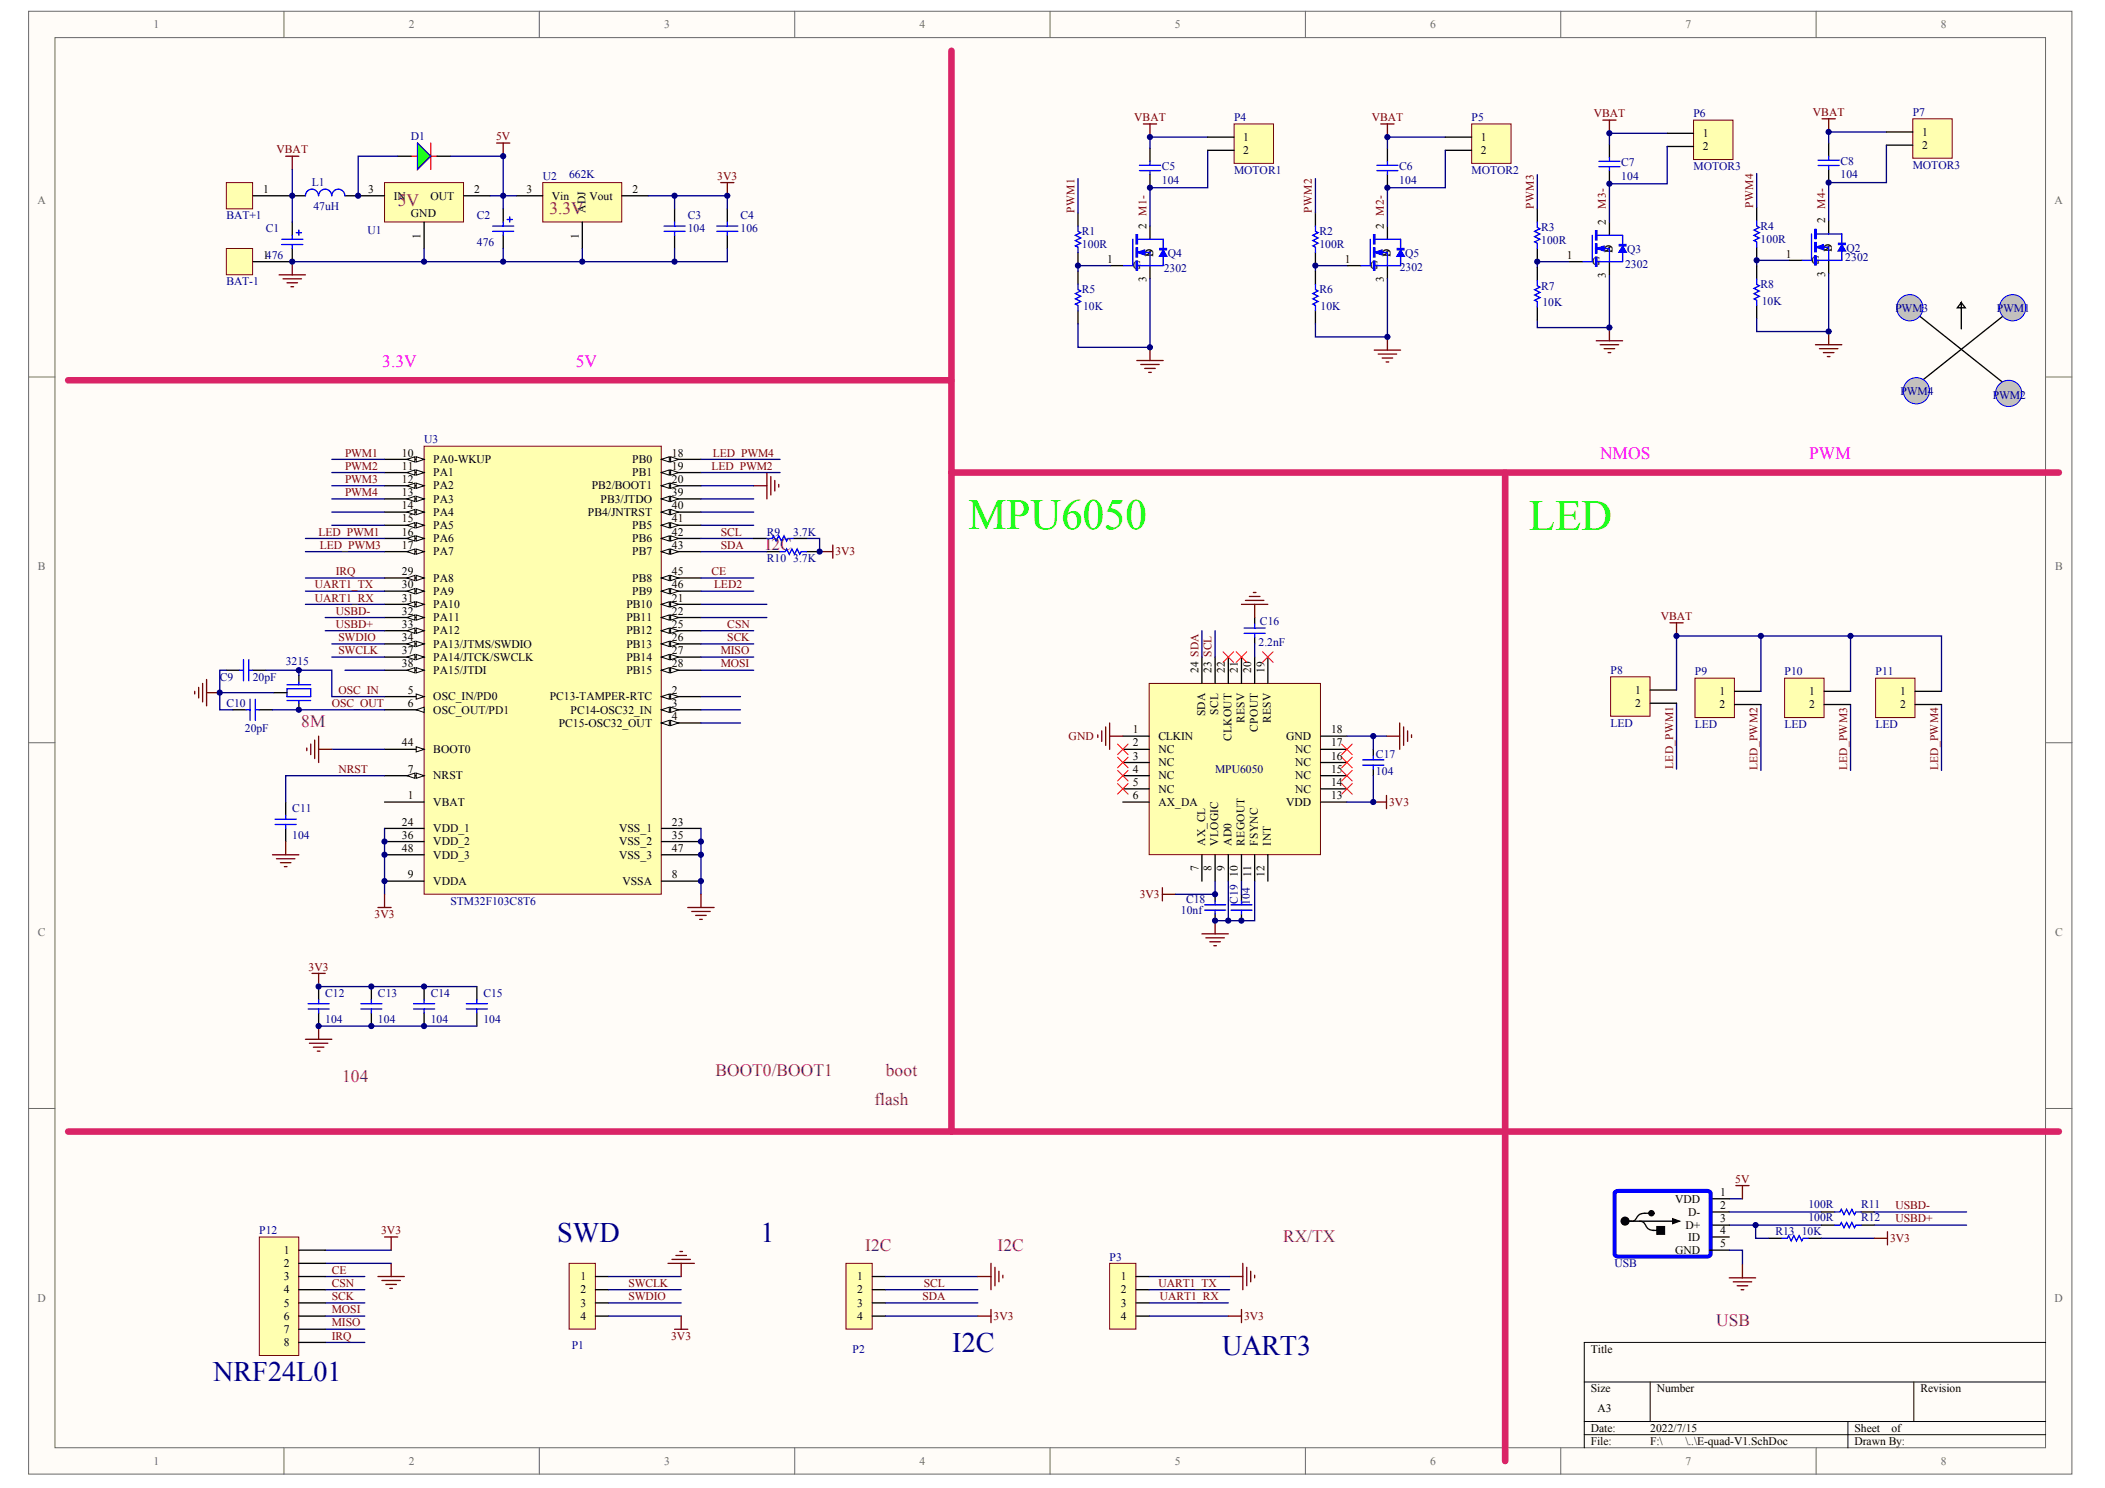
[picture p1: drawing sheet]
<svg xmlns="http://www.w3.org/2000/svg" width="297mm" height="210mm" viewBox="0 0 297 210" stroke-linecap="round" stroke-linejoin="round" font-family="sans-serif">
<defs><g id="words">
<g font-size="6" fill="#0f0">
<text x="136.7" y="74.6">MPU6050</text>
<text x="215.7" y="74.8">LED</text>
</g>
<g font-size="4" fill="#000080">
<text x="78.6" y="175.3">SWD</text>
<text x="107.3" y="175.3">1</text>
<text x="134.4" y="190.7">I2C</text>
<text x="172.5" y="191.1">UART3</text>
<text x="30.1" y="194.8">NRF24L01</text>
</g>
<g font-size="2.5" fill="#800080">
<text x="56.1" y="29.1">5V</text>
<text x="77.5" y="30.2">3.3V</text>
<text x="108" y="77.6">I2C</text>
<text x="42.5" y="102.5">8M</text>
<text x="48.3" y="152.7">104</text>
<text x="101" y="151.8">BOOT0/BOOT1</text>
<text x="123.4" y="155.9">flash</text>
<text x="125" y="151.8">boot</text>
<text x="122.1" y="176.5">I2C</text>
<text x="140.8" y="176.5">I2C</text>
<text x="181.1" y="175.2">RX/TX</text>
<text x="242.2" y="187.1">USB</text>
</g>
<g font-size="2.5" fill="#f0f">
<text x="53.9" y="51.7">3.3V</text>
<text x="81.2" y="51.7">5V</text>
<text x="225.8" y="64.8">NMOS</text>
<text x="255.3" y="64.8">PWM</text>
</g>
<g font-size="1.6" fill="#696969">
<text x="21.7" y="4">1</text>
<text x="57.7" y="4">2</text>
<text x="93.7" y="4">3</text>
<text x="129.8" y="4">4</text>
<text x="165.8" y="4">5</text>
<text x="201.8" y="4">6</text>
<text x="237.9" y="4">7</text>
<text x="273.9" y="4">8</text>
<text x="5.3" y="28.8">A</text>
<text x="289.9" y="28.8">A</text>
<text x="5.4" y="80.4">B</text>
<text x="290" y="80.4">B</text>
<text x="5.4" y="132">C</text>
<text x="290" y="132">C</text>
<text x="5.3" y="183.6">D</text>
<text x="289.9" y="183.6">D</text>
<text x="21.7" y="206.6">1</text>
<text x="57.7" y="206.6">2</text>
<text x="93.7" y="206.6">3</text>
<text x="129.8" y="206.6">4</text>
<text x="165.8" y="206.6">5</text>
<text x="201.8" y="206.6">6</text>
<text x="237.9" y="206.6">7</text>
<text x="273.9" y="206.6">8</text>
</g>
<g font-size="1.6" fill="#800000">
<text x="160.1" y="17.1">VBAT</text>
<text x="193.6" y="17.1">VBAT</text>
<text x="224.9" y="16.5">VBAT</text>
<text x="255.8" y="16.4">VBAT</text>
<text x="39" y="21.6">VBAT</text>
<text x="70" y="19.8">5V</text>
<text x="101.2" y="25.4">3V3</text>
<text x="216.4" y="29.5" transform="rotate(-90 216.4 29.5)">PWM3</text>
<text x="226.6" y="29.5" transform="rotate(-90 226.6 29.5)">M3-</text>
<text x="247.4" y="29.3" transform="rotate(-90 247.4 29.3)">PWM4</text>
<text x="257.6" y="29.5" transform="rotate(-90 257.6 29.5)">M4-</text>
<text x="151.6" y="30" transform="rotate(-90 151.6 30)">PWM1</text>
<text x="185.1" y="30" transform="rotate(-90 185.1 30)">PWM2</text>
<text x="48.7" y="64.4">PWM1</text>
<text x="100.6" y="64.4">LED_PWM4</text>
<text x="48.7" y="66.3">PWM2</text>
<text x="48.7" y="68.1">PWM3</text>
<text x="48.7" y="70">PWM4</text>
<text x="100.4" y="66.3">LED_PWM2</text>
<text x="45" y="75.6">LED_PWM1</text>
<text x="45.1" y="77.4">LED_PWM3</text>
<text x="101.7" y="77.4">SDA</text>
<text x="101.7" y="75.6">SCL</text>
<text x="44.4" y="83">UART1_TX</text>
<text x="47.4" y="81.1">IRQ</text>
<text x="100.4" y="81.1">CE</text>
<text x="100.8" y="83">LED2</text>
<text x="117.9" y="78.3">3V3</text>
<text x="44.4" y="84.9">UART1_RX</text>
<text x="47.4" y="88.6">USBD+</text>
<text x="47.4" y="86.7">USBD-</text>
<text x="102.6" y="88.6">CSN</text>
<text x="234.4" y="87.5">VBAT</text>
<text x="47.8" y="92.3">SWCLK</text>
<text x="47.8" y="90.4">SWDIO</text>
<text x="101.7" y="94.1">MOSI</text>
<text x="101.7" y="92.3">MISO</text>
<text x="102.6" y="90.4">SCK</text>
<text x="46.8" y="99.7">OSC_OUT</text>
<text x="47.8" y="97.9">OSC_IN</text>
<text x="150.8" y="104.4">GND</text>
<text x="47.8" y="109">NRST</text>
<text x="196" y="113.7">3V3</text>
<text x="236.1" y="108.5" transform="rotate(-90 236.1 108.5)">LED_PWM1</text>
<text x="248" y="108.7" transform="rotate(-90 248 108.7)">LED_PWM2</text>
<text x="260.6" y="108.7" transform="rotate(-90 260.6 108.7)">LED_PWM3</text>
<text x="273.5" y="108.7" transform="rotate(-90 273.5 108.7)">LED_PWM4</text>
<text x="52.9" y="129.5">3V3</text>
<text x="160.8" y="126.7">3V3</text>
<text x="43.5" y="136.9">3V3</text>
<text x="244.9" y="166.8">5V</text>
<text x="267.5" y="170.6">USBD-</text>
<text x="267.5" y="172.4">USBD+</text>
<text x="46.8" y="179.7">CE</text>
<text x="53.8" y="174.1">3V3</text>
<text x="266.7" y="175.2">3V3</text>
<text x="46.8" y="181.5">CSN</text>
<text x="46.8" y="183.4">SCK</text>
<text x="46.8" y="185.2">MOSI</text>
<text x="88.7" y="181.5">SWCLK</text>
<text x="88.7" y="183.4">SWDIO</text>
<text x="130.2" y="183.4">SDA</text>
<text x="130.4" y="181.5">SCL</text>
<text x="163.5" y="181.5">UART1_TX</text>
<text x="163.7" y="183.4">UART1_RX</text>
<text x="46.8" y="187.1">MISO</text>
<text x="46.8" y="189">IRQ</text>
<text x="94.7" y="189">3V3</text>
<text x="140.2" y="186.2">3V3</text>
<text x="175.6" y="186.2">3V3</text>
</g>
<g font-size="1.6" fill="#000080">
<text x="174.1" y="17.1">P4</text>
<text x="207.7" y="17.1">P5</text>
<text x="239" y="16.5">P6</text>
<text x="269.9" y="16.4">P7</text>
<text x="58" y="19.8">D1</text>
<text x="228.8" y="23.5">C7</text>
<text x="239" y="24">MOTOR3</text>
<text x="259.7" y="23.3">C8</text>
<text x="269.9" y="23.8">MOTOR3</text>
<text x="44" y="26.2">L1</text>
<text x="44.2" y="29.6">47uH</text>
<text x="76.6" y="25.4">U2</text>
<text x="80.3" y="25.2">662K</text>
<text x="163.9" y="25.9">104</text>
<text x="163.9" y="24">C5</text>
<text x="174.1" y="24.5">MOTOR1</text>
<text x="197.5" y="25.9">104</text>
<text x="197.5" y="24">C6</text>
<text x="207.7" y="24.5">MOTOR2</text>
<text x="228.8" y="25.3">104</text>
<text x="259.7" y="25.2">104</text>
<text x="31.9" y="30.9">BAT+1</text>
<text x="37.5" y="32.8">C1</text>
<text x="51.8" y="33">U1</text>
<text x="67.3" y="34.7">476</text>
<text x="67.3" y="30.9">C2</text>
<text x="97.1" y="32.8">104</text>
<text x="97.1" y="30.9">C3</text>
<text x="104.5" y="32.8">106</text>
<text x="104.5" y="30.9">C4</text>
<text x="152.7" y="35">100R</text>
<text x="152.7" y="33.2">R1</text>
<text x="186.2" y="35">100R</text>
<text x="186.2" y="33.2">R2</text>
<text x="217.5" y="34.5">100R</text>
<text x="217.5" y="32.6">R3</text>
<text x="229.6" y="35.7">Q3</text>
<text x="248.4" y="34.3">100R</text>
<text x="248.4" y="32.4">R4</text>
<text x="260.6" y="35.5">Q2</text>
<text x="31.9" y="40.2">BAT-1</text>
<text x="152.7" y="41.4">R5</text>
<text x="164.2" y="38.4">2302</text>
<text x="164.8" y="36.2">Q4</text>
<text x="186.2" y="41.4">R6</text>
<text x="197.5" y="38.2">2302</text>
<text x="198.3" y="36.2">Q5</text>
<text x="217.5" y="40.8">R7</text>
<text x="229.3" y="37.8">2302</text>
<text x="248.4" y="40.7">R8</text>
<text x="260.4" y="36.9">2302</text>
<text x="152.8" y="43.7">10K</text>
<text x="186.3" y="43.7">10K</text>
<text x="217.7" y="43.2">10K</text>
<text x="248.6" y="43">10K</text>
<text x="267.5" y="43.9">PWM3</text>
<text x="281.8" y="43.9">PWM1</text>
<text x="268.2" y="55.7">PWM4</text>
<text x="281.2" y="56.2">PWM2</text>
<text x="59.8" y="62.5">U3</text>
<text x="108.2" y="75.6">R9</text>
<text x="111.9" y="75.6">3.7K</text>
<text x="108.2" y="79.3">R10</text>
<text x="111.9" y="79.3">3.7K</text>
<text x="177.8" y="88.2">C16</text>
<text x="40.3" y="93.8">3215</text>
<text x="177.6" y="91.2">2.2nF</text>
<text x="227.3" y="95.1">P8</text>
<text x="239.2" y="95.3">P9</text>
<text x="251.8" y="95.3">P10</text>
<text x="264.7" y="95.3">P11</text>
<text x="31" y="96">C9</text>
<text x="31.9" y="99.7">C10</text>
<text x="35.7" y="96">20pF</text>
<text x="34.5" y="103.3">20pF</text>
<text x="194.2" y="107">C17</text>
<text x="227.3" y="102.5">LED</text>
<text x="239.2" y="102.7">LED</text>
<text x="251.8" y="102.7">LED</text>
<text x="264.7" y="102.7">LED</text>
<text x="171.5" y="109">MPU6050</text>
<text x="194.2" y="109.4">104</text>
<text x="41.2" y="114.6">C11</text>
<text x="41.2" y="118.3">104</text>
<text x="63.6" y="127.6">STM32F103C8T6</text>
<text x="166.6" y="128.9">10nf</text>
<text x="167.4" y="127.4">C18</text>
<text x="174.7" y="127.5" transform="rotate(-90 174.7 127.5)">C19</text>
<text x="176.4" y="127.6" transform="rotate(-90 176.4 127.6)">104</text>
<text x="45.9" y="140.6">C12</text>
<text x="53.3" y="140.6">C13</text>
<text x="60.8" y="140.6">C14</text>
<text x="68.2" y="140.6">C15</text>
<text x="45.9" y="144.3">104</text>
<text x="53.3" y="144.3">104</text>
<text x="60.8" y="144.3">104</text>
<text x="68.2" y="144.3">104</text>
<text x="255.2" y="172.2">100R</text>
<text x="255.2" y="170.4">100R</text>
<text x="262.6" y="170.4">R11</text>
<text x="262.6" y="172.2">R12</text>
<text x="36.6" y="174.1">P12</text>
<text x="156.6" y="177.8">P3</text>
<text x="227.8" y="178.7">USB</text>
<text x="250.5" y="174.3">R13</text>
<text x="254.2" y="174.3">10K</text>
<text x="80.7" y="190.3">P1</text>
<text x="120.3" y="190.8">P2</text>
</g>
<g font-size="1.6">
<text x="175.4" y="19.9">1</text>
<text x="175.4" y="21.7">2</text>
<text x="209" y="19.9">1</text>
<text x="209" y="21.7">2</text>
<text x="240.3" y="19.3">1</text>
<text x="240.3" y="21.2">2</text>
<text x="271.2" y="19.1">1</text>
<text x="271.2" y="21">2</text>
<text x="37.1" y="27.2">1</text>
<text x="52" y="27.2">3</text>
<text x="55.6" y="28.1">IN</text>
<text x="60.8" y="28.1">OUT</text>
<text x="66.9" y="27.2">2</text>
<text x="74.3" y="27.2">3</text>
<text x="77.9" y="28.1">Vin</text>
<text x="83.2" y="28.1">Vout</text>
<text x="89.2" y="27.2">2</text>
<text x="58" y="30.6">GND</text>
<text x="59.4" y="33.7" transform="rotate(-90 59.4 33.7)">1</text>
<text x="81.7" y="33.7" transform="rotate(-90 81.7 33.7)">1</text>
<text x="82.6" y="30" transform="rotate(-90 82.6 30)">ADJ</text>
<text x="161.8" y="32.3" transform="rotate(-90 161.8 32.3)">2 M1-</text>
<text x="195.3" y="32.3" transform="rotate(-90 195.3 32.3)">2 M2-</text>
<text x="226.6" y="31.7" transform="rotate(-90 226.6 31.7)">2</text>
<text x="227.5" y="35.7" transform="rotate(-90 227.5 35.7)">D</text>
<text x="227.5" y="35.6" transform="rotate(-90 227.5 35.6)">S</text>
<text x="257.6" y="31.5" transform="rotate(-90 257.6 31.5)">2</text>
<text x="258.5" y="35.5" transform="rotate(-90 258.5 35.5)">D</text>
<text x="258.5" y="35.4" transform="rotate(-90 258.5 35.4)">S</text>
<text x="37.1" y="36.5">1476</text>
<text x="156.2" y="37.1">1</text>
<text x="159.9" y="38">G</text>
<text x="161.8" y="39.8" transform="rotate(-90 161.8 39.8)">3</text>
<text x="162.7" y="36.3" transform="rotate(-90 162.7 36.3)">D</text>
<text x="162.7" y="36.2" transform="rotate(-90 162.7 36.2)">S</text>
<text x="189.8" y="37.1">1</text>
<text x="193.4" y="38">G</text>
<text x="195.3" y="39.8" transform="rotate(-90 195.3 39.8)">3</text>
<text x="196.2" y="36.3" transform="rotate(-90 196.2 36.3)">D</text>
<text x="196.2" y="36.2" transform="rotate(-90 196.2 36.2)">S</text>
<text x="221.1" y="36.5">1</text>
<text x="224.7" y="37.4">G</text>
<text x="226.6" y="39.2" transform="rotate(-90 226.6 39.2)">3</text>
<text x="252" y="36.3">1</text>
<text x="255.6" y="37.3">G</text>
<text x="257.6" y="39.1" transform="rotate(-90 257.6 39.1)">3</text>
<text x="56.7" y="64.4">10</text>
<text x="61.1" y="65.3">PA0-WKUP</text>
<text x="89.2" y="65.3">PB0</text>
<text x="94.8" y="64.4">18</text>
<text x="56.7" y="66.3">11</text>
<text x="56.7" y="68.1">12</text>
<text x="56.7" y="70">13</text>
<text x="56.7" y="71.8">14</text>
<text x="61.1" y="67.2">PA1</text>
<text x="61.1" y="69">PA2</text>
<text x="61.1" y="70.9">PA3</text>
<text x="83.5" y="69">PB2/BOOT1</text>
<text x="84.8" y="70.9">PB3/JTDO</text>
<text x="89.2" y="67.2">PB1</text>
<text x="94.8" y="66.3">19</text>
<text x="94.8" y="68.1">20</text>
<text x="94.8" y="70">39</text>
<text x="94.8" y="71.8">40</text>
<text x="56.7" y="73.7">15</text>
<text x="56.7" y="75.6">16</text>
<text x="56.7" y="77.4">17</text>
<text x="61.1" y="72.8">PA4</text>
<text x="61.1" y="74.6">PA5</text>
<text x="61.1" y="76.5">PA6</text>
<text x="83" y="72.8">PB4/JNTRST</text>
<text x="89.2" y="74.6">PB5</text>
<text x="89.2" y="76.5">PB6</text>
<text x="94.8" y="73.7">41</text>
<text x="94.8" y="75.6">42</text>
<text x="94.8" y="77.4">43</text>
<text x="56.7" y="81.1">29</text>
<text x="56.7" y="83">30</text>
<text x="61.1" y="78.3">PA7</text>
<text x="61.1" y="82.1">PA8</text>
<text x="61.1" y="83.9">PA9</text>
<text x="89.2" y="78.3">PB7</text>
<text x="89.2" y="82.1">PB8</text>
<text x="89.2" y="83.9">PB9</text>
<text x="94.8" y="81.1">45</text>
<text x="94.8" y="83">46</text>
<text x="56.7" y="84.9">31</text>
<text x="56.7" y="86.7">32</text>
<text x="56.7" y="88.6">33</text>
<text x="61.1" y="85.8">PA10</text>
<text x="61.1" y="87.6">PA11</text>
<text x="61.1" y="89.5">PA12</text>
<text x="88.4" y="85.8">PB10</text>
<text x="88.4" y="87.6">PB11</text>
<text x="88.4" y="89.5">PB12</text>
<text x="94.8" y="84.9">21</text>
<text x="94.8" y="86.7">22</text>
<text x="94.8" y="88.6">25</text>
<text x="56.7" y="90.4">34</text>
<text x="56.7" y="92.3">37</text>
<text x="56.7" y="94.1">38</text>
<text x="61.1" y="91.4">PA13/JTMS/SWDIO</text>
<text x="61.1" y="93.2">PA14/JTCK/SWCLK</text>
<text x="61.1" y="95.1">PA15/JTDI</text>
<text x="88.4" y="91.4">PB13</text>
<text x="88.4" y="93.2">PB14</text>
<text x="88.4" y="95.1">PB15</text>
<text x="94.8" y="90.4">26</text>
<text x="94.8" y="92.3">27</text>
<text x="94.8" y="94.1">28</text>
<text x="169.1" y="94.9" transform="rotate(-90 169.1 94.9)">24 SDA</text>
<text x="171" y="94.9" transform="rotate(-90 171 94.9)">23 SCL</text>
<text x="172.8" y="94.9" transform="rotate(-90 172.8 94.9)">22</text>
<text x="174.7" y="94.9" transform="rotate(-90 174.7 94.9)">21</text>
<text x="176.6" y="94.9" transform="rotate(-90 176.6 94.9)">20</text>
<text x="178.4" y="94.9" transform="rotate(-90 178.4 94.9)">19</text>
<text x="57.5" y="97.9">5</text>
<text x="57.5" y="99.7">6</text>
<text x="61.1" y="98.8">OSC_IN/PD0</text>
<text x="61.1" y="100.7">OSC_OUT/PD1</text>
<text x="77.6" y="98.8">PC13-TAMPER-RTC</text>
<text x="80.5" y="100.7">PC14-OSC32_IN</text>
<text x="94.8" y="97.9">2</text>
<text x="94.8" y="99.7">3</text>
<text x="94.8" y="101.6">4</text>
<text x="170" y="101" transform="rotate(-90 170 101)">SDA</text>
<text x="171.9" y="100.8" transform="rotate(-90 171.9 100.8)">SCL</text>
<text x="230.7" y="97.9">1</text>
<text x="230.7" y="99.7">2</text>
<text x="242.6" y="98.1">1</text>
<text x="242.6" y="99.9">2</text>
<text x="255.3" y="98.1">1</text>
<text x="255.3" y="99.9">2</text>
<text x="268.1" y="98.1">1</text>
<text x="268.1" y="99.9">2</text>
<text x="56.7" y="105.3">44</text>
<text x="61.1" y="106.2">BOOT0</text>
<text x="78.9" y="102.5">PC15-OSC32_OUT</text>
<text x="159.9" y="103.4">1</text>
<text x="159.9" y="105.3">2</text>
<text x="159.9" y="107.2">3</text>
<text x="163.5" y="104.4">CLKIN</text>
<text x="163.5" y="106.2">NC</text>
<text x="173.8" y="104.5" transform="rotate(-90 173.8 104.5)">CLKOUT</text>
<text x="175.6" y="102" transform="rotate(-90 175.6 102)">RESV</text>
<text x="177.5" y="103.2" transform="rotate(-90 177.5 103.2)">CPOUT</text>
<text x="179.3" y="102" transform="rotate(-90 179.3 102)">RESV</text>
<text x="181.5" y="104.4">GND</text>
<text x="182.8" y="106.2">NC</text>
<text x="187.8" y="107.2">16</text>
<text x="187.8" y="105.3">17</text>
<text x="187.8" y="103.4">18</text>
<text x="57.5" y="109">7</text>
<text x="57.5" y="112.7">1</text>
<text x="61.1" y="110">NRST</text>
<text x="61.1" y="113.7">VBAT</text>
<text x="159.9" y="109">4</text>
<text x="159.9" y="110.9">5</text>
<text x="159.9" y="112.7">6</text>
<text x="163.5" y="108.1">NC</text>
<text x="163.5" y="110">NC</text>
<text x="163.5" y="111.8">NC</text>
<text x="163.5" y="113.7">AX_DA</text>
<text x="181.5" y="113.7">VDD</text>
<text x="182.8" y="111.8">NC</text>
<text x="182.8" y="110">NC</text>
<text x="182.8" y="108.1">NC</text>
<text x="187.8" y="112.7">13</text>
<text x="187.8" y="110.9">14</text>
<text x="187.8" y="109">15</text>
<text x="56.7" y="116.5">24</text>
<text x="56.7" y="118.3">36</text>
<text x="61.1" y="117.4">VDD_1</text>
<text x="61.1" y="119.2">VDD_2</text>
<text x="87.4" y="117.4">VSS_1</text>
<text x="87.4" y="119.2">VSS_2</text>
<text x="94.8" y="116.5">23</text>
<text x="94.8" y="118.3">35</text>
<text x="170" y="119.3" transform="rotate(-90 170 119.3)">AX_CL</text>
<text x="171.9" y="119.3" transform="rotate(-90 171.9 119.3)">VLOGIC</text>
<text x="173.8" y="119.3" transform="rotate(-90 173.8 119.3)">AD0</text>
<text x="175.6" y="119.3" transform="rotate(-90 175.6 119.3)">REGOUT</text>
<text x="177.5" y="119.3" transform="rotate(-90 177.5 119.3)">FSYNC</text>
<text x="179.3" y="119.3" transform="rotate(-90 179.3 119.3)">INT</text>
<text x="56.7" y="120.2">48</text>
<text x="57.5" y="123.9">9</text>
<text x="61.1" y="121.1">VDD_3</text>
<text x="61.1" y="124.8">VDDA</text>
<text x="87.4" y="121.1">VSS_3</text>
<text x="87.8" y="124.8">VSSA</text>
<text x="94.8" y="120.2">47</text>
<text x="94.8" y="123.9">8</text>
<text x="169.1" y="122.9" transform="rotate(-90 169.1 122.9)">7</text>
<text x="171" y="122.9" transform="rotate(-90 171 122.9)">8</text>
<text x="172.8" y="122.9" transform="rotate(-90 172.8 122.9)">9</text>
<text x="174.7" y="123.8" transform="rotate(-90 174.7 123.8)">10</text>
<text x="176.6" y="123.8" transform="rotate(-90 176.6 123.8)">11</text>
<text x="178.4" y="123.8" transform="rotate(-90 178.4 123.8)">12</text>
<text x="236.4" y="169.6">VDD</text>
<text x="237.8" y="173.4">D+</text>
<text x="238.2" y="171.5">D-</text>
<text x="242.7" y="168.7">1</text>
<text x="242.7" y="172.4">3</text>
<text x="242.7" y="170.6">2</text>
<text x="40.1" y="176.9">1</text>
<text x="40.1" y="178.7">2</text>
<text x="236.4" y="176.9">GND</text>
<text x="238.2" y="175">ID</text>
<text x="242.7" y="174.1">4</text>
<text x="242.7" y="176">5</text>
<text x="40.1" y="180.6">3</text>
<text x="40.1" y="182.5">4</text>
<text x="40.1" y="184.3">5</text>
<text x="81.9" y="180.6">1</text>
<text x="81.9" y="182.5">2</text>
<text x="81.9" y="184.3">3</text>
<text x="121" y="180.6">1</text>
<text x="121" y="182.5">2</text>
<text x="121" y="184.3">3</text>
<text x="158.2" y="180.6">1</text>
<text x="158.2" y="182.5">2</text>
<text x="158.2" y="184.3">3</text>
<text x="40.1" y="186.2">6</text>
<text x="40.1" y="188">7</text>
<text x="40.1" y="189.9">8</text>
<text x="81.9" y="186.2">4</text>
<text x="121" y="186.2">4</text>
<text x="158.2" y="186.2">4</text>
<text x="224.5" y="190.8">Title</text>
<text x="224.5" y="196.4">Size</text>
<text x="233.8" y="196.4">Number</text>
<text x="271" y="196.4">Revision</text>
<text x="224.5" y="202">Date:</text>
<text x="224.5" y="203.8">File:</text>
<text x="225.4" y="199.2">A3</text>
<text x="232.9" y="202">2022/7/15</text>
<text x="232.9" y="203.8">F:\</text>
<text x="237.8" y="203.8">\..\E-quad-V1.SchDoc</text>
<text x="261.7" y="202">Sheet</text>
<text x="261.7" y="203.8">Drawn By:</text>
<text x="266.9" y="202">of</text>
</g>
</g></defs>
<g fill="#fffcf8" stroke="#696969" stroke-width=".14">
<path d="M4 1.6h288.4v206.3h-288.4z"/>
<path d="M7.8 5.3h280.8v198.9h-280.8z"/>
</g>
<g fill="none" stroke="#696969" stroke-width=".14">
<path d="M40.1 1.6v3.7M76.1 1.6v3.7M112.1 1.6v3.7M148.2 1.6v3.7M184.2 1.6v3.7M220.2 1.6v3.7M256.3 1.6v3.7M4 53.2h3.8M288.7 53.2h3.7M4 104.8h3.8M288.7 104.8h3.7M4 156.4h3.8"/>
<path d="M288.7 156.4h3.7M40.1 204.2v3.8M76.1 204.2v3.8M112.1 204.2v3.8M148.2 204.2v3.8M184.2 204.2v3.8M220.2 204.2v3.8M256.3 204.2v3.8"/>
</g>
<path d="M223.6 194.9h65.1M232.9 194.9v5.6M270.1 194.9v5.6M288.7 189.4h-65.1v14.8M223.6 200.5h65.1M223.6 202.4h65.1M260.8 200.5v3.7" fill="none" stroke="#000" stroke-width=".14"/>
<path d="M59.8 62.9h33.5v63.2h-33.5z" fill="#ffffb0" stroke="#800000" stroke-width=".14"/>
<path d="M54.3 105.7h5.5" fill="none" stroke="#000" stroke-width=".19"/>
<path d="M58.7 105.3l1.1 .4-1.1 .4z" fill="#fffcf8" stroke="#000" stroke-width=".14"/>
<path d="M54.3 109.4h5.5" fill="none" stroke="#000" stroke-width=".19"/>
<g fill="#fffcf8" stroke="#000" stroke-width=".14">
<path d="M58.7 109.1l1.1 .3-1.1 .4z"/>
<path d="M57.4 109.4l1.1-.3v.7z"/>
</g>
<path d="M54.3 98.3h5.5" fill="none" stroke="#000" stroke-width=".19"/>
<path d="M58.7 97.9l1.1 .4-1.1 .3z" fill="#fffcf8" stroke="#000" stroke-width=".14"/>
<path d="M54.3 100.1h5.5" fill="none" stroke="#000" stroke-width=".19"/>
<path d="M58.7 100.1l1.1-.3v.7z" fill="#fffcf8" stroke="#000" stroke-width=".14"/>
<path d="M54.3 64.8h5.5" fill="none" stroke="#000" stroke-width=".19"/>
<g fill="#fffcf8" stroke="#000" stroke-width=".14">
<path d="M58.7 64.4l1.1 .4-1.1 .4z"/>
<path d="M57.4 64.8l1.1-.4v.8z"/>
</g>
<path d="M54.3 66.7h5.5" fill="none" stroke="#000" stroke-width=".19"/>
<g fill="#fffcf8" stroke="#000" stroke-width=".14">
<path d="M58.7 66.3l1.1 .4-1.1 .3z"/>
<path d="M57.4 66.7l1.1-.4v.7z"/>
</g>
<path d="M54.3 68.5h5.5" fill="none" stroke="#000" stroke-width=".19"/>
<g fill="#fffcf8" stroke="#000" stroke-width=".14">
<path d="M58.7 68.1l1.1 .4-1.1 .4z"/>
<path d="M57.4 68.5l1.1-.4v.8z"/>
</g>
<path d="M54.3 70.4h5.5" fill="none" stroke="#000" stroke-width=".19"/>
<g fill="#fffcf8" stroke="#000" stroke-width=".14">
<path d="M58.7 70l1.1 .4-1.1 .4z"/>
<path d="M57.4 70.4l1.1-.4v.8z"/>
</g>
<path d="M54.3 72.2h5.5" fill="none" stroke="#000" stroke-width=".19"/>
<g fill="#fffcf8" stroke="#000" stroke-width=".14">
<path d="M58.7 71.9l1.1 .3-1.1 .4z"/>
<path d="M57.4 72.2l1.1-.3v.7z"/>
</g>
<path d="M54.3 74.1h5.5" fill="none" stroke="#000" stroke-width=".19"/>
<g fill="#fffcf8" stroke="#000" stroke-width=".14">
<path d="M58.7 73.7l1.1 .4-1.1 .4z"/>
<path d="M57.4 74.1l1.1-.4v.8z"/>
</g>
<path d="M54.3 76h5.5" fill="none" stroke="#000" stroke-width=".19"/>
<g fill="#fffcf8" stroke="#000" stroke-width=".14">
<path d="M58.7 75.6l1.1 .4-1.1 .3z"/>
<path d="M57.4 76l1.1-.4v.7z"/>
</g>
<path d="M54.3 77.8h5.5" fill="none" stroke="#000" stroke-width=".19"/>
<g fill="#fffcf8" stroke="#000" stroke-width=".14">
<path d="M58.7 77.4l1.1 .4-1.1 .4z"/>
<path d="M57.4 77.8l1.1-.4v.8z"/>
</g>
<path d="M54.3 81.5h5.5" fill="none" stroke="#000" stroke-width=".19"/>
<g fill="#fffcf8" stroke="#000" stroke-width=".14">
<path d="M58.7 81.2l1.1 .3-1.1 .4z"/>
<path d="M57.4 81.5l1.1-.3v.7z"/>
</g>
<path d="M54.3 83.4h5.5" fill="none" stroke="#000" stroke-width=".19"/>
<g fill="#fffcf8" stroke="#000" stroke-width=".14">
<path d="M58.7 83l1.1 .4-1.1 .4z"/>
<path d="M57.4 83.4l1.1-.4v.8z"/>
</g>
<path d="M54.3 85.3h5.5" fill="none" stroke="#000" stroke-width=".19"/>
<g fill="#fffcf8" stroke="#000" stroke-width=".14">
<path d="M58.7 84.9l1.1 .4-1.1 .3z"/>
<path d="M57.4 85.3l1.1-.4v.7z"/>
</g>
<path d="M54.3 87.1h5.5" fill="none" stroke="#000" stroke-width=".19"/>
<g fill="#fffcf8" stroke="#000" stroke-width=".14">
<path d="M58.7 86.7l1.1 .4-1.1 .4z"/>
<path d="M57.4 87.1l1.1-.4v.8z"/>
</g>
<path d="M54.3 89h5.5" fill="none" stroke="#000" stroke-width=".19"/>
<g fill="#fffcf8" stroke="#000" stroke-width=".14">
<path d="M58.7 88.6l1.1 .4-1.1 .3z"/>
<path d="M57.4 89l1.1-.4v.7z"/>
</g>
<path d="M54.3 90.8h5.5" fill="none" stroke="#000" stroke-width=".19"/>
<g fill="#fffcf8" stroke="#000" stroke-width=".14">
<path d="M58.7 90.5l1.1 .3-1.1 .4z"/>
<path d="M57.4 90.8l1.1-.3v.7z"/>
</g>
<path d="M54.3 92.7h5.5" fill="none" stroke="#000" stroke-width=".19"/>
<g fill="#fffcf8" stroke="#000" stroke-width=".14">
<path d="M58.7 92.3l1.1 .4-1.1 .4z"/>
<path d="M57.4 92.7l1.1-.4v.8z"/>
</g>
<path d="M54.3 94.5h5.5" fill="none" stroke="#000" stroke-width=".19"/>
<g fill="#fffcf8" stroke="#000" stroke-width=".14">
<path d="M58.7 94.2l1.1 .3-1.1 .4z"/>
<path d="M57.4 94.5l1.1-.3v.7z"/>
</g>
<path d="M93.3 64.8h5.6" fill="none" stroke="#000" stroke-width=".19"/>
<g fill="#fffcf8" stroke="#000" stroke-width=".14">
<path d="M93.3 64.8l1.1-.4v.8z"/>
<path d="M94.6 64.4l1.1 .4-1.1 .4z"/>
</g>
<path d="M93.3 66.7h5.6" fill="none" stroke="#000" stroke-width=".19"/>
<g fill="#fffcf8" stroke="#000" stroke-width=".14">
<path d="M93.3 66.7l1.1-.4v.7z"/>
<path d="M94.6 66.3l1.1 .4-1.1 .3z"/>
</g>
<path d="M93.3 68.5h5.6" fill="none" stroke="#000" stroke-width=".19"/>
<g fill="#fffcf8" stroke="#000" stroke-width=".14">
<path d="M93.3 68.5l1.1-.4v.8z"/>
<path d="M94.6 68.1l1.1 .4-1.1 .4z"/>
</g>
<path d="M93.3 70.4h5.6" fill="none" stroke="#000" stroke-width=".19"/>
<g fill="#fffcf8" stroke="#000" stroke-width=".14">
<path d="M93.3 70.4l1.1-.4v.8z"/>
<path d="M94.6 70l1.1 .4-1.1 .4z"/>
</g>
<path d="M93.3 72.2h5.6" fill="none" stroke="#000" stroke-width=".19"/>
<g fill="#fffcf8" stroke="#000" stroke-width=".14">
<path d="M93.3 72.2l1.1-.3v.7z"/>
<path d="M94.6 71.9l1.1 .3-1.1 .4z"/>
</g>
<path d="M93.3 74.1h5.6" fill="none" stroke="#000" stroke-width=".19"/>
<g fill="#fffcf8" stroke="#000" stroke-width=".14">
<path d="M93.3 74.1l1.1-.4v.8z"/>
<path d="M94.6 73.7l1.1 .4-1.1 .4z"/>
</g>
<path d="M93.3 76h5.6" fill="none" stroke="#000" stroke-width=".19"/>
<g fill="#fffcf8" stroke="#000" stroke-width=".14">
<path d="M93.3 76l1.1-.4v.7z"/>
<path d="M94.6 75.6l1.1 .4-1.1 .3z"/>
</g>
<path d="M93.3 77.8h5.6" fill="none" stroke="#000" stroke-width=".19"/>
<g fill="#fffcf8" stroke="#000" stroke-width=".14">
<path d="M93.3 77.8l1.1-.4v.8z"/>
<path d="M94.6 77.4l1.1 .4-1.1 .4z"/>
</g>
<path d="M93.3 81.5h5.6" fill="none" stroke="#000" stroke-width=".19"/>
<g fill="#fffcf8" stroke="#000" stroke-width=".14">
<path d="M93.3 81.5l1.1-.3v.7z"/>
<path d="M94.6 81.2l1.1 .3-1.1 .4z"/>
</g>
<path d="M93.3 83.4h5.6" fill="none" stroke="#000" stroke-width=".19"/>
<g fill="#fffcf8" stroke="#000" stroke-width=".14">
<path d="M93.3 83.4l1.1-.4v.8z"/>
<path d="M94.6 83l1.1 .4-1.1 .4z"/>
</g>
<path d="M93.3 85.3h5.6" fill="none" stroke="#000" stroke-width=".19"/>
<g fill="#fffcf8" stroke="#000" stroke-width=".14">
<path d="M93.3 85.3l1.1-.4v.7z"/>
<path d="M94.6 84.9l1.1 .4-1.1 .3z"/>
</g>
<path d="M93.3 87.1h5.6" fill="none" stroke="#000" stroke-width=".19"/>
<g fill="#fffcf8" stroke="#000" stroke-width=".14">
<path d="M93.3 87.1l1.1-.4v.8z"/>
<path d="M94.6 86.7l1.1 .4-1.1 .4z"/>
</g>
<path d="M93.3 89h5.6" fill="none" stroke="#000" stroke-width=".19"/>
<g fill="#fffcf8" stroke="#000" stroke-width=".14">
<path d="M93.3 89l1.1-.4v.7z"/>
<path d="M94.6 88.6l1.1 .4-1.1 .3z"/>
</g>
<path d="M93.3 90.8h5.6" fill="none" stroke="#000" stroke-width=".19"/>
<g fill="#fffcf8" stroke="#000" stroke-width=".14">
<path d="M93.3 90.8l1.1-.3v.7z"/>
<path d="M94.6 90.5l1.1 .3-1.1 .4z"/>
</g>
<path d="M93.3 92.7h5.6" fill="none" stroke="#000" stroke-width=".19"/>
<g fill="#fffcf8" stroke="#000" stroke-width=".14">
<path d="M93.3 92.7l1.1-.4v.8z"/>
<path d="M94.6 92.3l1.1 .4-1.1 .4z"/>
</g>
<path d="M93.3 94.5h5.6" fill="none" stroke="#000" stroke-width=".19"/>
<g fill="#fffcf8" stroke="#000" stroke-width=".14">
<path d="M93.3 94.5l1.1-.3v.7z"/>
<path d="M94.6 94.2l1.1 .3-1.1 .4z"/>
</g>
<path d="M93.3 98.3h5.6" fill="none" stroke="#000" stroke-width=".19"/>
<g fill="#fffcf8" stroke="#000" stroke-width=".14">
<path d="M93.3 98.3l1.1-.4v.7z"/>
<path d="M94.6 97.9l1.1 .4-1.1 .3z"/>
</g>
<path d="M93.3 100.1h5.6" fill="none" stroke="#000" stroke-width=".19"/>
<g fill="#fffcf8" stroke="#000" stroke-width=".14">
<path d="M93.3 100.1l1.1-.3v.7z"/>
<path d="M94.6 99.8l1.1 .3-1.1 .4z"/>
</g>
<path d="M93.3 102h5.6" fill="none" stroke="#000" stroke-width=".19"/>
<g fill="#fffcf8" stroke="#000" stroke-width=".14">
<path d="M93.3 102l1.1-.4v.8z"/>
<path d="M94.6 101.6l1.1 .4-1.1 .4z"/>
</g>
<g fill="none" stroke="#000" stroke-width=".19">
<path d="M71 29.5v1.8M71 33.2v1.9M102.6 29.5v1.8M102.6 33.2v1.9M106.4 76h1.8M108.2 77.8h1.9M111.9 76h1.9M113.8 77.8h1.9M31.9 94.5h1.9M35.7 94.5h1.8M38.6 97.7h1.9M42.2 95.3v.9"/>
<path d="M42.2 99.2v.9M32.9 100.1h1.8M36.6 100.1h1.9M40.3 113.1v1.9M40.3 116.9v1.8M54.3 113.1h5.5M54.3 116.9h5.5M54.3 118.7h5.5M93.3 116.9h5.6M93.3 118.7h5.6M45 139.2v1.8M52.4 139.2v1.8"/>
<path d="M54.3 120.6h5.5M54.3 124.3h5.5M59.8 139.2v1.8M67.3 139.2v1.8M93.3 120.6h5.6M93.3 124.3h5.6M45 142.9v1.8M52.4 142.9v1.8M59.8 142.9v1.8M67.3 142.9v1.8"/>
</g>
<g fill="none" stroke="#000080" stroke-width=".19">
<path d="M46.8 64.8h7.5M46.8 66.7h7.5M46.8 68.5h7.5M46.8 70.4h7.5M46.8 72.2h7.5M46.8 74.1h7.5M98.9 76h7.5M98.9 70.4h7.5M98.9 72.2h7.5M98.9 74.1h7.5M98.9 77.8h9.3M113.8 76h1.9v1.8"/>
<path d="M37.5 94.5h4.7v.8M42.2 94.5h4.6v3.8h7.5M43.1 81.5h11.2M43.1 85.3h11.2M43.1 83.4h11.2M45.9 89h8.4M45.9 87.1h8.4M46.8 92.7h7.5M46.8 90.8h7.5M48.7 94.5h5.6M98.9 92.7h7.5M98.9 94.5h7.5"/>
<path d="M98.9 90.8h7.5M98.9 89h7.5M98.9 81.5h7.5M98.9 87.1h9.3M98.9 85.3h9.3M98.9 83.4h7.5M98.9 98.3h5.6M38.5 100.1h15.8M54.3 109.4h-14v3.7M54.3 116.9v9.3M98.9 116.9v9.3M98.9 100.1h5.6"/>
<path d="M98.9 102h5.6M45 139.2h22.3M45 144.7h22.3M45.9 176.4h9.3M45.9 178.2h9.3M45.9 180.1h5.6M45.9 181.9h5.6M45.9 183.8h5.6M45.9 185.7h5.6M45.9 187.5h5.6M45.9 189.4h5.6"/>
</g>
<g fill="none" stroke="#00f" stroke-width=".19">
<path d="M69.5 31.9h3M69.5 32.6h3M71 31.3v.6M71 32.6v.6M71.6 31h.7M71.9 30.6v.7M101.1 31.9h3M101.1 32.6h3M102.6 31.3v.6M102.6 32.6v.6M108.2 76h.8l.1-.4 .4 .7 .4-.7 .4 .7 .3-.7 .4 .7 .2-.3h.7M110.1 77.8h.7l.2-.4 .4 .8 .3-.8 .4 .8 .4-.8 .4 .8 .2-.4h.7"/>
<path d="M33.8 94.5h.6M34.4 93.1v2.9M35.1 93.1v2.9M35.1 94.5h.6M35.3 98.6v3M36 98.6v3M40.5 96.6h3.3M40.5 97.2h3.3v1.1h-3.3zM40.5 98.8h3.3M42.2 96.2v.4M42.2 98.8v.4M34.7 100.1h.6"/>
<path d="M36 100.1h.6M38.8 116.3h3M38.8 115.6h3M40.3 115v.6M40.3 116.3v.6M43.5 142.3h3M43.5 141.6h3M45 141v.6M45 142.3v.6M50.9 142.3h3M50.9 141.6h3M52.4 141v.6"/>
<path d="M52.4 142.3v.6M58.4 142.3h2.9M58.4 141.6h2.9M59.8 141v.6M59.8 142.3v.6M65.8 142.3h3M65.8 141.6h3M67.3 141v.6M67.3 142.3v.6"/>
</g>
<g fill="none" stroke="#800000" stroke-width=".19">
<path d="M106.4 68.5h1.8M108.2 66.7v3.7M108.8 67.2v2.6M109.3 67.8v1.5M109.9 68.3v.4M115.7 77.8h1.8M117.5 76.9v1.8M40.3 118.7v1.9M38.5 120.6h3.7M39 121.1h2.6M39.6 121.7h1.5M40.1 122.3h.4"/>
<path d="M44 137.3h1.9M45 137.3v1.9M53.3 128h1.9M54.3 126.2v1.8M97.1 128h3.7M97.6 128.6h2.6M98.2 129.1h1.5M98.7 129.7h.4M98.9 126.2v1.8M43.1 146.6h3.7M43.7 147.2h2.6M44.2 147.7h1.5"/>
<path d="M44.8 148.3h.3M45 144.7v1.9M54.3 174.5h1.8M55.2 174.5v1.9M55.2 178.2v1.9M53.3 180.1h3.8M53.9 180.6h2.6M54.5 181.2h1.4M55 181.7h.4"/>
</g>
<path d="M76.6 25.8h11.1v5.5h-11.1z" fill="#ffffb0" stroke="#800000" stroke-width=".14"/>
<path d="M41.2 27.6h1.9M41.2 31.3v1.9M41.2 35.1v1.8M48.7 27.6h1.8M72.9 27.6h3.7M82.2 31.3v3.8M87.8 27.6h3.7M95.2 29.5v1.8M95.2 33.2v1.9" fill="none" stroke="#000" stroke-width=".19"/>
<path d="M39.8 33.8h2.9M39.8 34.5h2.9M41.2 33.2v.6M41.2 34.5v.6M41.8 32.8h.7M42.2 32.5v.7M44.9 27.6a.92 .92 0 0 0-.9-.9 .92 .92 0 0 0-.9 .9M48.7 27.6a.93 .93 0 0 0-1-.9 .93 .93 0 0 0-.9 .9 .92 .92 0 0 0-.9-.9 .92 .92 0 0 0-.9 .9M93.7 31.9h3M93.7 32.6h3M95.2 31.3v.6M95.2 32.6v.6" fill="none" stroke="#00f" stroke-width=".19"/>
<path d="M40.3 22h1.9M41.2 22v1.9" fill="none" stroke="#800000" stroke-width=".19"/>
<path d="M54.3 25.8h11.1v5.5h-11.1z" fill="#ffffb0" stroke="#800000" stroke-width=".14"/>
<path d="M35.7 27.6h5.5M50.5 27.6h3.8M59.8 31.3v3.8M65.4 27.6h3.7" fill="none" stroke="#000" stroke-width=".19"/>
<path d="M39.4 38.8h3.7M39.9 39.3h2.6M40.5 39.9h1.5M41.2 36.9v1.9M41.1 40.4h.3" fill="none" stroke="#800000" stroke-width=".19"/>
<path d="M31.9 25.8h3.7v3.7h-3.7z" fill="#ffffb0" stroke="#800000" stroke-width=".14"/>
<path d="M35.7 36.9h5.5" fill="none" stroke="#000" stroke-width=".19"/>
<path d="M31.9 35.1h3.7v3.7h-3.7z" fill="#ffffb0" stroke="#800000" stroke-width=".14"/>
<path d="M41.2 23.9v7.4M59.8 35.1v1.8M71 35.1v1.8M82.2 35.1v1.8M91.5 27.6h11.1v1.9M95.2 27.6v1.9M95.2 35.1v1.8M102.6 35.1v1.8h-61.4" fill="none" stroke="#000080" stroke-width=".19"/>
<path d="M101.7 25.8h1.9M102.6 25.8v1.8" fill="none" stroke="#800000" stroke-width=".19"/>
<path d="M162.2 96.4h24.1v24.2h-24.1z" fill="#ffffb0" stroke="#800000" stroke-width=".14"/>
<g fill="none" stroke="#000" stroke-width=".19">
<path d="M169.6 92.7v3.7M171.5 92.7v3.7M173.3 92.7v3.7M175.2 92.7v3.7M177 87.1v.9M177 89.9v.9M177 92.7v3.7M178.9 92.7v3.7M158.4 103.8h3.8M158.4 105.7h3.8M158.4 107.6h3.8M158.4 109.4h3.8"/>
<path d="M158.4 111.3h3.8M158.4 113.1h3.8M186.3 103.8h3.8M186.3 105.7h3.8M186.3 107.6h3.8M186.3 109.4h3.8M186.3 111.3h3.8M186.3 113.1h3.8M193.8 105.7v.9M193.8 108.5v.9M169.6 120.6v3.7M171.5 120.6v3.7"/>
<path d="M171.5 126.2v.9M171.5 128.9v1M173.3 120.6v3.7M175.2 120.6v3.7M175.2 126.2v.9M175.2 128.9v1M177 120.6v3.7M178.9 120.6v3.7"/>
</g>
<g fill="none" stroke="#f00" stroke-width=".14">
<path d="M172.6 91.9l1.5 1.5M174.1 91.9l-1.5 1.5M174.4 91.9l1.5 1.5M175.9 91.9l-1.5 1.5M178.2 91.9l1.5 1.5M179.7 91.9l-1.5 1.5M157.7 105l1.5 1.4M157.7 106.8l1.5 1.5M157.7 108.7l1.5 1.5M157.7 110.5l1.5 1.5M159.2 106.8l-1.5 1.5M159.2 105l-1.5 1.4"/>
<path d="M159.2 108.7l-1.5 1.5M159.2 110.5l-1.5 1.5M189.3 105l1.5 1.4M189.3 106.8l1.5 1.5M189.3 108.7l1.5 1.5M189.3 110.5l1.5 1.5M190.8 105l-1.5 1.4M190.8 106.8l-1.5 1.5M190.8 108.7l-1.5 1.5M190.8 110.5l-1.5 1.5"/>
</g>
<g fill="none" stroke="#800000" stroke-width=".19">
<path d="M175.2 85.3h3.7M175.7 84.7h2.6M176.3 84.1h1.5M176.9 83.6h.3M177 85.3v1.8M154.9 103.7v.3M155.5 103.1v1.5M156 102.5v2.6M156.6 103.8h1.8M156.6 102v3.7M193.8 113.1h1.8M195.6 112.2v1.9"/>
<path d="M195.6 103.8h1.9M197.5 102v3.7M198.1 102.5v2.6M198.6 103.1v1.5M199.2 103.7v.3M164 125.2v1.9M164 126.2h1.9M169.6 131.7h3.7M170.2 132.3h2.6M170.7 132.8h1.5M171.3 133.4h.4M171.5 129.9v1.8"/>
</g>
<g fill="none" stroke="#00f" stroke-width=".19">
<path d="M175.6 88.6h2.9M175.6 89.3h2.9M177 88v.6M177 89.3v.6M192.3 107.2h3M192.3 107.9h3M193.8 106.6v.6M193.8 107.9v.6M170 127.6h3M170 128.4h3M171.5 127.1v.5M171.5 128.4v.5"/>
<path d="M173.7 127.6h3M173.7 128.4h3M175.2 127.1v.5M175.2 128.4v.5"/>
</g>
<path d="M169.6 89v3.7M171.5 89v3.7M177 90.8v1.9M190.1 103.8h5.5M193.8 109.4v3.7h-3.7M193.8 103.8v1.9M171.5 124.3v1.9h-5.6M173.3 124.3v5.6M175.2 124.3v1.9M177 124.3v5.6h-5.5" fill="none" stroke="#000080" stroke-width=".19"/>
<path d="M119.4 178.2h3.7v9.3h-3.7z" fill="#ffffb0" stroke="#800000" stroke-width=".14"/>
<path d="M123.1 180.1h1.9M123.1 181.9h1.9M123.1 183.8h1.9M123.1 185.7h1.9" fill="none" stroke="#000" stroke-width=".19"/>
<path d="M125 180.1h13M125 181.9h13M125 183.8h13M125 185.7h13" fill="none" stroke="#000080" stroke-width=".19"/>
<path d="M139.8 178.2v3.7M140.4 178.8v2.6M141 179.3v1.5M141.5 179.9v.4M138 180.1h1.8M138 185.7h1.8M139.8 184.7v1.9" fill="none" stroke="#800000" stroke-width=".19"/>
<path d="M156.6 178.2h3.7v9.3h-3.7z" fill="#ffffb0" stroke="#800000" stroke-width=".14"/>
<path d="M160.3 180.1h1.9M160.3 181.9h1.9M160.3 183.8h1.9M160.3 185.7h1.9" fill="none" stroke="#000" stroke-width=".19"/>
<path d="M162.2 181.9h11.3M162.2 185.7h11.1M162.2 183.8h11.1" fill="none" stroke="#000080" stroke-width=".19"/>
<path d="M175.4 178.2v3.7M175.9 178.8v2.6M176.5 179.3v1.5M177 179.9v.4M173.5 180.1h1.9" fill="none" stroke="#800000" stroke-width=".19"/>
<path d="M80.3 178.2h3.7v9.3h-3.7z" fill="#ffffb0" stroke="#800000" stroke-width=".14"/>
<g fill="none" stroke="#000" stroke-width=".19">
<path d="M56.1 22h1.9M61.7 22h1.9M152.1 38.3v1.8M156.7 37.5h1.9M162.3 20.9v1.9M162.3 24.6v1.9M162.3 31.9v1.9M162.3 37.5v1.8M185.6 38.3v1.8M190.2 37.5h1.9M195.8 20.9v1.9M195.8 24.6v1.9"/>
<path d="M195.8 31.9v1.9M195.8 37.5v1.8M216.9 37.7v1.9M221.5 36.9h1.9M227.1 20.3v1.9M227.1 24.1v1.8M227.1 31.3v1.9M227.1 36.9v1.9M247.9 37.5v1.9M252.5 36.7h1.8M258 20.2v1.8M258 23.9v1.9"/>
<path d="M258 31.1v1.9M258 36.7v1.9M152.1 43.8v1.9M185.6 43.8v1.9M216.9 43.3v1.8M247.9 43.1v1.9M84 180.1h1.9M84 181.9h1.9M84 183.8h1.9M84 185.7h1.9"/>
</g>
<path d="M156.7 37.5h-4.6v.8M162.3 39.3v9.7h-10.2v-3.3M190.2 37.5h-4.6v.8M195.8 39.3v8.2h-10.2v-1.8M221.5 36.9h-4.6v.8M227.1 38.8v7.4h-10.2v-1.1M252.5 36.7h-4.6v.8M85.9 180.1h10.2M85.9 181.9h10.2M85.9 183.8h10.2M85.9 185.7h10.2" fill="none" stroke="#000080" stroke-width=".19"/>
<g fill="none" stroke="#800000" stroke-width=".19">
<path d="M161.3 17.5h1.9M162.3 17.5v1.8M194.8 17.5h1.9M195.8 17.5v1.8M226.2 16.9h1.8M227.1 16.9v1.9M257.1 16.8h1.9M258 16.8v1.8M70.1 20.2h1.8M71 20.2v1.8M160.4 50.9h3.7M161 51.4h2.6"/>
<path d="M161.5 52h1.5M162.1 52.5h.4M162.3 49v1.9M193.9 49.4h3.7M194.5 49.9h2.6M195 50.5h1.5M195.6 51.1h.4M195.8 47.5v1.9M225.2 48.1h3.8M225.8 48.6h2.6M226.4 49.2h1.5M226.9 49.7h.4"/>
<path d="M227.1 46.2v1.9M256.2 48.6h3.7M256.7 49.2h2.6M257.3 49.7h1.5M257.9 50.3h.3M258 46.8v1.8M235.6 87.9h1.9M236.6 87.9v1.8M94.3 178.2h3.7M94.8 177.7h2.6M95.4 177.1h1.5M95.9 176.5h.4"/>
<path d="M96.1 178.2v1.9M95.2 187.5h1.9M96.1 185.7v1.8"/>
</g>
<g fill="none" stroke="#00f" stroke-width=".19">
<path d="M159.9 33.8v3.7h-1.3M160.4 35.6h1.9v1.9M160.4 33.8h3.7v1.4M160.8 24.1h3M160.8 23.3h3M162.3 22.8v.5M162.3 24.1v.5M164.1 36.2v1.3h-3.7M193.4 33.8v3.7h-1.3M193.9 35.6h1.9v1.9M193.9 33.8h3.7v1.4M194.3 24.1h3"/>
<path d="M194.3 23.3h3M195.8 22.8v.5M195.8 24.1v.5M197.6 36.2v1.3h-3.7M216.9 39.6v.7l.4 .2-.7 .4 .7 .3-.7 .4 .7 .4-.7 .4 .3 .1v.8M224.7 33.2v3.7h-1.3M225.2 35.1h1.9v1.8M225.2 33.2h3.8v1.5M225.6 23.5h3M225.6 22.8h3M227.1 22.2v.6M227.1 23.5v.6"/>
<path d="M229 35.6v1.3h-3.8M247.9 39.4v.7l.4 .2-.8 .4 .8 .4-.8 .3 .8 .4-.8 .4 .4 .2v.7M255.6 33v3.7h-1.3M256.2 34.9h1.8v1.8M256.2 33h3.7v1.5M256.6 23.3h2.9M256.6 22.6h2.9M258 22v.6M258 23.3v.6M259.9 35.4v1.3h-3.7M152.1 40.1v.8l.4 .1-.8 .4 .8 .4-.8 .4 .8 .3-.8 .4 .4 .2v.7M185.6 40.1v.8l.4 .1-.7 .4 .7 .4-.7 .4 .7 .3-.7 .4 .3 .2v.7"/>
</g>
<g fill="#00f" stroke="#00f" stroke-width=".14">
<path d="M256.2 34.9l1.1-.4v.7z"/>
<path d="M259.9 34.5l.6 .9h-1.2z"/>
<path d="M225.2 35.1l1.2-.4v.7z"/>
<path d="M229 34.7l.5 .9h-1.1z"/>
<path d="M193.9 35.6l1.1-.4v.8z"/>
<path d="M197.6 35.2l.6 1h-1.1z"/>
<path d="M160.4 35.6l1.1-.4v.8z"/>
<path d="M164.1 35.2l.6 1h-1.1z"/>
</g>
<g fill="#00f" stroke="#00f" stroke-width=".19">
<path d="M259.4 34.3h1v.2h-1z" fill-rule="evenodd"/>
<path d="M256.1 32.4h.2v1.3h-.2z" fill-rule="evenodd"/>
<path d="M256.1 34.2h.2v1.3h-.2z" fill-rule="evenodd"/>
<path d="M256.1 36.1h.2v1.3h-.2z" fill-rule="evenodd"/>
<path d="M228.5 34.5h.9v.2h-.9z" fill-rule="evenodd"/>
<path d="M225.2 32.5h.1v1.3h-.1z" fill-rule="evenodd"/>
<path d="M225.2 34.4h.1v1.3h-.1z" fill-rule="evenodd"/>
<path d="M225.2 36.3h.1v1.3h-.1z" fill-rule="evenodd"/>
<path d="M197.2 35.1h.9v.1h-.9z" fill-rule="evenodd"/>
<path d="M193.8 33.1h.2v1.3h-.2z" fill-rule="evenodd"/>
<path d="M193.8 35h.2v1.3h-.2z" fill-rule="evenodd"/>
<path d="M193.8 36.8h.2v1.3h-.2z" fill-rule="evenodd"/>
<path d="M163.7 35.1h.9v.1h-.9z" fill-rule="evenodd"/>
<path d="M160.3 33.1h.2v1.3h-.2z" fill-rule="evenodd"/>
<path d="M160.3 35h.2v1.3h-.2z" fill-rule="evenodd"/>
<path d="M160.3 36.8h.2v1.3h-.2z" fill-rule="evenodd"/>
</g>
<path d="M58 22h3.7M58.9 20.2l1.9 1.8-1.9 1.9zM60.8 20.2v3.7" fill="none" stroke="#bf0000" stroke-width=".19"/>
<path d="M58.9 20.2l1.9 1.8-1.9 1.9z" fill="#00bf00" stroke="#00f" stroke-width=".14"/>
<path d="M170.4 19.3h-8.1v1.6M203.9 19.3h-8.1v1.6M235.3 18.8h-8.2v1.5M266.2 18.6h-8.2v1.6M56.1 22h-5.6v5.6M170.4 21.2v5.3h-8.1v5.4M98.9 68.5h7.5M46.8 105.7h7.5" fill="none" stroke="#000080" stroke-width=".19"/>
<path d="M27.5 97.5v.4M28 97v1.5M28.6 96.4v2.6M29.2 95.9v3.7M29.2 97.7h1.8" fill="none" stroke="#800000" stroke-width=".19"/>
<path d="M174.1 17.5h5.6v5.5h-5.6z" fill="#ffffb0" stroke="#800000" stroke-width=".14"/>
<path d="M170.4 19.3h3.7M170.4 21.2h3.7" fill="none" stroke="#000" stroke-width=".19"/>
<path d="M207.7 17.5h5.5v5.5h-5.5z" fill="#ffffb0" stroke="#800000" stroke-width=".14"/>
<path d="M203.9 19.3h3.8M203.9 21.2h3.8" fill="none" stroke="#000" stroke-width=".19"/>
<path d="M203.9 21.2v5.3h-8.1v5.4" fill="none" stroke="#000080" stroke-width=".19"/>
<path d="M239 16.9h5.5v5.6h-5.5z" fill="#ffffb0" stroke="#800000" stroke-width=".14"/>
<path d="M235.3 18.8h3.7M235.3 20.7h3.7" fill="none" stroke="#000" stroke-width=".19"/>
<path d="M235.3 20.7v5.2h-8.2v5.4" fill="none" stroke="#000080" stroke-width=".19"/>
<path d="M269.9 16.8h5.6v5.5h-5.6z" fill="#ffffb0" stroke="#800000" stroke-width=".14"/>
<path d="M266.2 18.6h3.7M152.1 30v1.9M152.1 35.6v1.9M185.6 30v1.9M185.6 35.6v1.9M216.9 29.5v1.8M216.9 35.1v1.8M247.9 29.3v1.8M247.9 34.9v1.8M266.2 20.5h3.7" fill="none" stroke="#000" stroke-width=".19"/>
<path d="M63.6 22h7.4v5.6h1.9M69.1 27.6h1.9v1.9M152.1 25.2v4.8M185.6 25.2v4.8M216.9 24.6v4.9M247.9 24.5v4.8M266.2 20.5v5.3h-8.2v5.3" fill="none" stroke="#000080" stroke-width=".19"/>
<path d="M134.3 7.2v152.4M9.6 53.6h124.7M134.3 66.7h156.2M212.4 66.7v139.4M9.6 159.6h280.9" fill="none" stroke="#da2467" stroke-width=".93"/>
<path d="M152.1 31.9v.7l.4 .2-.8 .4 .8 .4-.8 .3 .8 .4-.8 .4 .4 .2v.7M185.6 31.9v.7l.4 .2-.7 .4 .7 .4-.7 .3 .7 .4-.7 .4 .3 .2v.7M216.9 31.3v.8l.4 .2-.7 .3 .7 .4-.7 .4 .7 .4-.7 .3 .3 .2v.8M247.9 31.1v.8l.4 .2-.8 .4 .8 .3-.8 .4 .8 .4-.8 .3 .4 .2v.8" fill="none" stroke="#00f" stroke-width=".19"/>
<path d="M36.6 174.5h5.6v16.7h-5.6z" fill="#ffffb0" stroke="#800000" stroke-width=".14"/>
<g fill="none" stroke="#000" stroke-width=".19">
<path d="M42.2 176.4h3.7M42.2 178.2h3.7M229.3 172.3h7.5M231.4 172.3a1.29 1.29 0 0 1 1 .9l.4 .3 .6 .1M233 171.1h-.9a1.75 1.75 0 0 0-1.5 1.1l-.5 .1M233.2 173.6h1.1M241.2 176.4h2.8M241.2 169.1h2.8M241.2 172.8h2.8M241.2 171h2.8M241.2 174.5h2.8M249.6 174.7h1.9"/>
<path d="M255.2 174.7h1.8M257 172.8h1.9M257 171h1.9M262.6 172.8h1.9M262.6 171h1.9M42.2 180.1h3.7M42.2 181.9h3.7M42.2 183.8h3.7M42.2 185.7h3.7M42.2 187.5h3.7M42.2 189.4h3.7"/>
</g>
<g fill="none" stroke="#000080" stroke-width=".19">
<path d="M258 38.6v8.2h-10.1v-1.8M43.1 77.8h11.2M43.1 76h11.2M98.9 66.7h11.2M98.9 64.8h11.2M31.9 94.5h-.9v3.2M38.6 97.7h-7.6v2.4h1.9M236.6 99.2v9.3M248.5 99.4v9.3M261.1 99.4v9.3M274 99.4v9.3M244 176.4h1.9v2"/>
<path d="M244 171h13M244 172.8h13M244 169.1h1.9M247.7 172.8v1.9h1.9M257 174.7h7.5M264.5 171h13M264.5 172.8h13"/>
</g>
<path d="M251.5 174.7h.7l.2-.4 .4 .8 .3-.8 .4 .8 .4-.8 .3 .8 .2-.4h.8M258.9 171h.7l.2-.4 .4 .7 .4-.7 .3 .7 .4-.7 .4 .7 .2-.3h.7M258.9 172.8h.7l.2-.3 .4 .7 .4-.7 .3 .7 .4-.7 .4 .7 .2-.4h.7" fill="none" stroke="#00f" stroke-width=".19"/>
<path d="M227.9 168.2l.5-.2h12.7l.3 .4v8.5l-.1 .2-.5 .2-12.7-.1-.3-.3v-8.5z" fill="none" stroke="#00f" stroke-width=".56"/>
<g fill="#000" stroke="#000" stroke-width=".19">
<circle cx="229.3" cy="172.3" r=".55"/>
<circle cx="233" cy="171.1" r=".36"/>
</g>
<g fill="#000" stroke="#000" stroke-width=".14">
<path d="M236 171.9l1 .4-1 .3z"/>
<path d="M233.8 173h1.1v1.1h-1.1z" fill-rule="evenodd"/>
</g>
<path d="M244.9 167.2h1.9M245.9 167.2v1.9M245.9 178.4v1.9M264.5 174.7h1.8M266.3 173.8v1.8M244 180.3h3.7M244.6 180.8h2.6M245.1 181.4h1.5M245.7 181.9h.4" fill="none" stroke="#800000" stroke-width=".19"/>
<path d="M227.3 95.5h5.5v5.5h-5.5z" fill="#ffffb0" stroke="#800000" stroke-width=".14"/>
<path d="M232.9 97.3h3.7M232.9 99.2h3.7" fill="none" stroke="#000" stroke-width=".19"/>
<path d="M239.2 95.7h5.5v5.5h-5.5z" fill="#ffffb0" stroke="#800000" stroke-width=".14"/>
<path d="M244.8 97.5h3.7M244.8 99.4h3.7" fill="none" stroke="#000" stroke-width=".19"/>
<path d="M251.8 95.7h5.6v5.5h-5.6z" fill="#ffffb0" stroke="#800000" stroke-width=".14"/>
<path d="M257.4 97.5h3.7M257.4 99.4h3.7" fill="none" stroke="#000" stroke-width=".19"/>
<path d="M264.7 95.7h5.5v5.5h-5.5z" fill="#ffffb0" stroke="#800000" stroke-width=".14"/>
<path d="M270.8 44.5l11.9 9.5M282.7 44.5l-11.9 9.5M270.2 97.5h3.8M270.2 99.4h3.8" fill="none" stroke="#000" stroke-width=".19"/>
<path d="M236.6 97.3v-7.6h37.4v7.8M248.5 89.7v7.8M261.1 89.7v7.8" fill="none" stroke="#000080" stroke-width=".19"/>
<g fill="#c0c0c0" stroke="#00f" stroke-width=".14">
<circle cx="269.5" cy="43.4" r="1.85"/>
<circle cx="284" cy="43.4" r="1.85"/>
<circle cx="270.4" cy="55.1" r="1.85"/>
<circle cx="283.4" cy="55.5" r="1.85"/>
</g>
<path d="M276.8 42.7l.5 .7h-1.1l.6-.7v3.7" fill="none" stroke="#000" stroke-width=".19"/>
<path d="M43.3 105.5v.4M43.8 105v1.4M44.4 104.4v2.6M45 103.8v3.8M45 105.7h1.8M173.3 185.7h1.9M175.2 184.7v1.9" fill="none" stroke="#800000" stroke-width=".19"/>
<path d="M162.2 180.1h11.3" fill="none" stroke="#000080" stroke-width=".19"/>
<g fill="#000080" stroke="#000080" stroke-width=".14">
<circle cx="31" cy="97.7" r=".36"/>
<circle cx="41.2" cy="36.9" r=".36"/>
<circle cx="41.2" cy="27.6" r=".36"/>
<circle cx="42.2" cy="100.1" r=".36"/>
<circle cx="42.2" cy="94.5" r=".36"/>
<circle cx="45" cy="144.7" r=".36"/>
<circle cx="45" cy="139.2" r=".36"/>
<circle cx="50.5" cy="27.6" r=".36"/>
<circle cx="52.4" cy="144.7" r=".36"/>
<circle cx="52.4" cy="139.2" r=".36"/>
<circle cx="54.3" cy="124.3" r=".36"/>
<circle cx="54.3" cy="120.6" r=".36"/>
<circle cx="54.3" cy="118.7" r=".36"/>
<circle cx="59.8" cy="144.7" r=".36"/>
<circle cx="59.8" cy="139.2" r=".36"/>
<circle cx="59.8" cy="36.9" r=".36"/>
<circle cx="71" cy="36.9" r=".36"/>
<circle cx="71" cy="27.6" r=".36"/>
<circle cx="71" cy="22" r=".36"/>
<circle cx="82.2" cy="36.9" r=".36"/>
<circle cx="95.2" cy="36.9" r=".36"/>
<circle cx="95.2" cy="27.6" r=".36"/>
<circle cx="98.9" cy="124.3" r=".36"/>
<circle cx="98.9" cy="120.6" r=".36"/>
<circle cx="98.9" cy="118.7" r=".36"/>
<circle cx="102.6" cy="27.6" r=".36"/>
<circle cx="115.6" cy="77.8" r=".36"/>
<circle cx="152.1" cy="37.5" r=".36"/>
<circle cx="162.3" cy="49" r=".36"/>
<circle cx="162.3" cy="26.5" r=".36"/>
<circle cx="162.3" cy="19.3" r=".36"/>
<circle cx="171.5" cy="129.9" r=".36"/>
<circle cx="171.5" cy="126.1" r=".36"/>
<circle cx="173.3" cy="129.9" r=".36"/>
<circle cx="175.2" cy="129.9" r=".36"/>
<circle cx="185.6" cy="37.5" r=".36"/>
<circle cx="193.8" cy="113.1" r=".36"/>
<circle cx="193.8" cy="103.8" r=".36"/>
<circle cx="195.8" cy="47.5" r=".36"/>
<circle cx="195.8" cy="26.5" r=".36"/>
<circle cx="195.8" cy="19.3" r=".36"/>
<circle cx="216.9" cy="36.9" r=".36"/>
<circle cx="227.1" cy="46.2" r=".36"/>
<circle cx="227.1" cy="25.9" r=".36"/>
<circle cx="227.1" cy="18.8" r=".36"/>
<circle cx="236.6" cy="89.7" r=".36"/>
<circle cx="247.7" cy="172.8" r=".36"/>
<circle cx="247.9" cy="36.7" r=".36"/>
<circle cx="248.5" cy="89.7" r=".36"/>
<circle cx="258" cy="46.8" r=".36"/>
<circle cx="258" cy="25.7" r=".36"/>
<circle cx="258" cy="18.6" r=".36"/>
<circle cx="261.1" cy="89.7" r=".36"/>
</g>
<use href="#words"/>
</svg>
